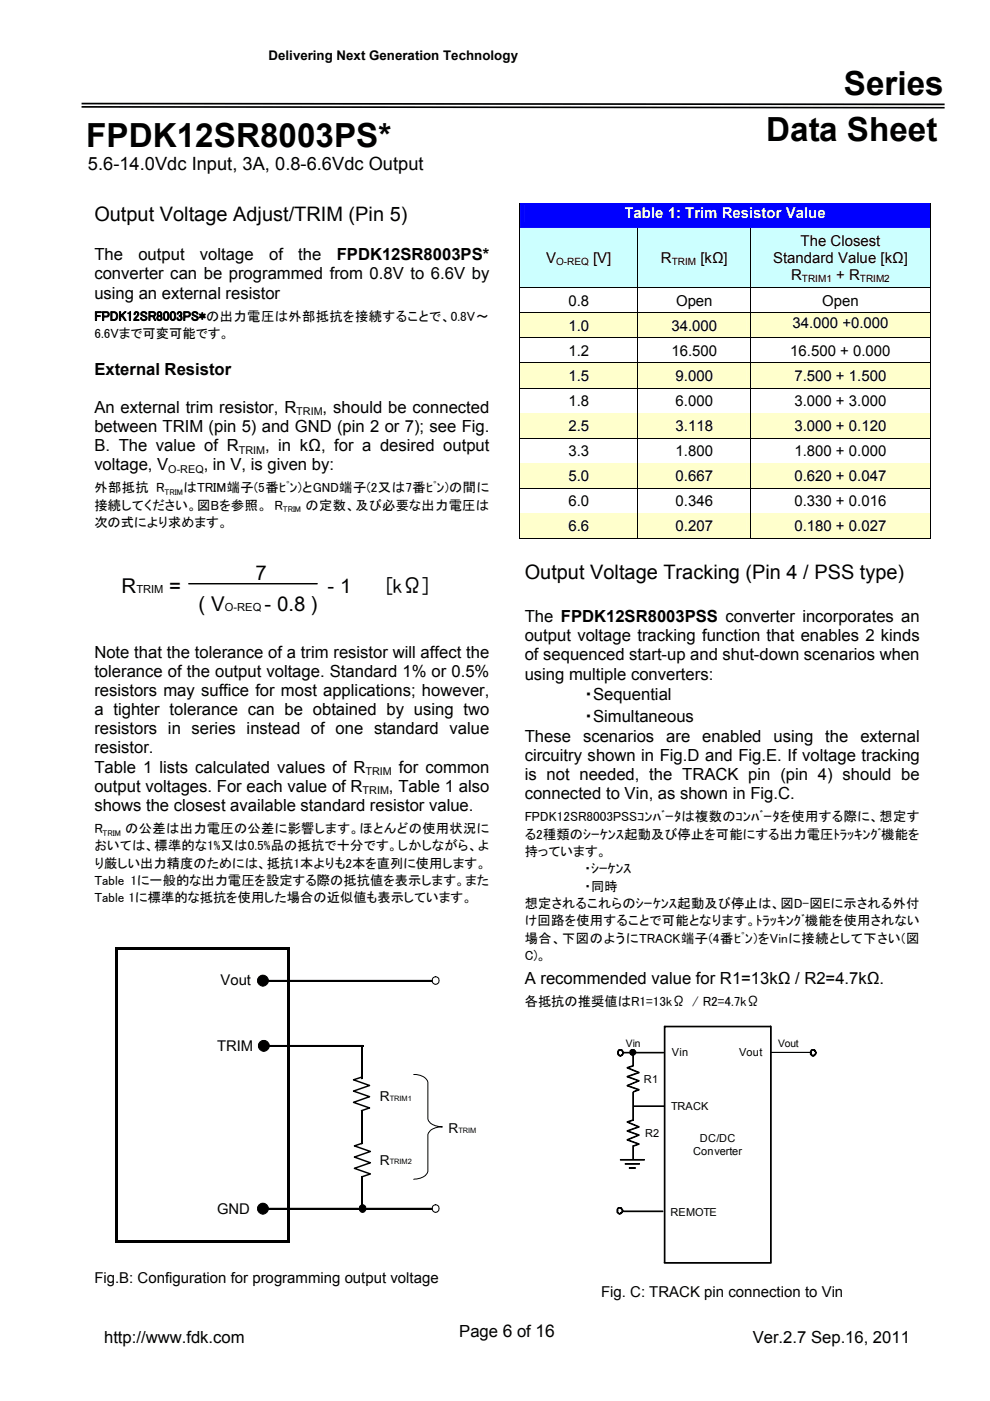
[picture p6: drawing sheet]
<svg xmlns="http://www.w3.org/2000/svg" width="210mm" height="297mm" viewBox="0 0 210 297" stroke-linecap="round" stroke-linejoin="round" font-family="sans-serif">
<defs><g id="words">
<g font-size="7">
<text x="178.9" y="20.1">Series</text>
<text x="162.5" y="29.9">Data Sheet</text>
<text x="18.3" y="31.2">FPDK12SR8003PS*</text>
</g>
<g font-size="4.3">
<text x="25.8" y="125.8">R</text>
<text x="35.9" y="125.8">=</text>
<text x="54.2" y="123">7</text>
<text x="69.5" y="125.8">- 1</text>
<text x="81.8" y="125.8">[kΩ]</text>
<text x="42.1" y="129.5">( V</text>
<text x="56.1" y="129.5">- 0.8 )</text>
</g>
<g font-size="4.2">
<text x="20" y="46.9">Output Voltage Adjust/TRIM (Pin 5)</text>
<text x="111.3" y="122.9">Output Voltage Tracking (Pin 4 / PSS type)</text>
</g>
<text font-size="3.9" x="18.6" y="36.1">5.6-14.0Vdc Input, 3A, 0.8-6.6Vdc Output</text>
<g font-size="3.5">
<text x="20" y="59.2">converter can be programmed from 0.8V to 6.6V by</text>
<text x="20" y="55.2">The</text>
<text x="29.4" y="55.2">output</text>
<text x="42.4" y="55.2">voltage</text>
<text x="57.1" y="55.2">of</text>
<text x="63.2" y="55.2">the</text>
<text x="71.4" y="55.2">FPDK12SR8003PS*</text>
<text x="20" y="63.3">using an external resistor</text>
<text x="20" y="79.4">External Resistor</text>
<text x="20" y="87.5">An external trim resistor, R</text>
<text x="68.4" y="87.5">, should be connected</text>
<text x="20" y="91.6">between TRIM (pin 5) and GND (pin 2 or 7); see Fig.</text>
<text x="20" y="95.7">B. The value of R</text>
<text x="56.2" y="95.7">, in kΩ, for a desired output</text>
<text x="20" y="99.7">voltage, V</text>
<text x="43.2" y="99.7">, in V, is given by:</text>
<text x="111.3" y="131.9">The FPDK12SR8003PSS converter incorporates an</text>
<text x="111.3" y="136">output voltage tracking function that enables 2 kinds</text>
<text x="20" y="139.5">Note that the tolerance of a trim resistor will affect the</text>
<text x="20" y="143.5">tolerance of the output voltage. Standard 1% or 0.5%</text>
<text x="111.3" y="140">of sequenced start-up and shut-down scenarios when</text>
<text x="20" y="147.6">resistors may suffice for most applications; however,</text>
<text x="111.3" y="144.1">using multiple converters:</text>
<text x="124" y="148.4">・Sequential</text>
<text x="20" y="151.6">a tighter tolerance can be obtained by using two</text>
<text x="20" y="155.7">resistors in series instead of one standard value</text>
<text x="124" y="153">・Simultaneous</text>
<text x="20" y="159.7">resistor.</text>
<text x="111.3" y="157.3">These</text>
<text x="111.3" y="161.4">circuitry shown in Fig.D and Fig.E. If voltage tracking</text>
<text x="123.6" y="157.3">scenarios</text>
<text x="141.3" y="157.3">are</text>
<text x="148.9" y="157.3">enabled</text>
<text x="164" y="157.3">using</text>
<text x="175" y="157.3">the</text>
<text x="182.4" y="157.3">external</text>
<text x="20" y="163.8">Table 1 lists calculated values of R</text>
<text x="20" y="167.9">output voltages. For each value of R</text>
<text x="82.5" y="167.9">, Table 1 also</text>
<text x="84.6" y="163.8">for common</text>
<text x="111.3" y="165.4">is not needed, the TRACK pin (pin 4) should be</text>
<text x="20" y="171.9">shows the closest available standard resistor value.</text>
<text x="111.3" y="169.5">connected to Vin, as shown in Fig.C.</text>
<text x="111.3" y="208.7">A recommended value for R1=13kΩ / R2=4.7kΩ.</text>
<text x="22.1" y="284.7">http://www.fdk.com</text>
<text x="97.4" y="283.5">Page 6 of 16</text>
<text x="159.6" y="284.7">Ver.2.7 Sep.16, 2011</text>
</g>
<text font-size="3.2" fill="#fff" x="132.4" y="46.3">Table 1: Trim Resistor Value</text>
<g font-size="3.2">
<text x="169.7" y="52.2">The Closest</text>
<text x="115.8" y="55.8">V</text>
<text x="125.8" y="55.8">[V]</text>
<text x="140.1" y="55.8">R</text>
<text x="148.5" y="55.8">[kΩ]</text>
<text x="163.9" y="55.8">Standard Value [kΩ]</text>
<text x="167.7" y="59.5">R</text>
<text x="177.3" y="59.5">+ R</text>
<text x="120.5" y="64.8">0.8</text>
<text x="143.3" y="64.8">Open</text>
<text x="174.3" y="64.8">Open</text>
<text x="120.5" y="70.1">1.0</text>
<text x="142.4" y="70.1">34.000</text>
<text x="168" y="69.6">34.000 +0.000</text>
<text x="120.5" y="75.4">1.2</text>
<text x="142.4" y="75.4">16.500</text>
<text x="167.6" y="75.4">16.500 + 0.000</text>
<text x="120.5" y="80.7">1.5</text>
<text x="143.3" y="80.7">9.000</text>
<text x="168.4" y="80.7">7.500 + 1.500</text>
<text x="120.5" y="86">1.8</text>
<text x="143.3" y="86">6.000</text>
<text x="168.4" y="86">3.000 + 3.000</text>
<text x="120.5" y="91.4">2.5</text>
<text x="143.3" y="91.4">3.118</text>
<text x="168.4" y="91.4">3.000 + 0.120</text>
<text x="120.5" y="96.7">3.3</text>
<text x="120.5" y="102">5.0</text>
<text x="143.3" y="96.7">1.800</text>
<text x="143.3" y="102">0.667</text>
<text x="168.4" y="96.7">1.800 + 0.000</text>
<text x="168.4" y="102">0.620 + 0.047</text>
<text x="120.5" y="107.3">6.0</text>
<text x="143.3" y="107.3">0.346</text>
<text x="168.4" y="107.3">0.330 + 0.016</text>
<text x="120.5" y="112.6">6.6</text>
<text x="143.3" y="112.6">0.207</text>
<text x="168.4" y="112.6">0.180 + 0.027</text>
<text x="20" y="272.1">Fig.B: Configuration for programming output voltage</text>
<text x="127.4" y="275">Fig. C: TRACK pin connection to Vin</text>
</g>
<g font-size="3.1">
<text x="46.8" y="208.9">Vout</text>
<text x="46" y="222.8">TRIM</text>
<text x="46" y="257.3">GND</text>
</g>
<g font-size="2.9">
<text x="80.6" y="233.5">R</text>
<text x="95.1" y="240.2">R</text>
<text x="80.6" y="246.9">R</text>
</g>
<g font-size="2.8">
<text x="57" y="12.8">Delivering Next Generation Technology</text>
<text x="20" y="68">FPDK12SR8003PS*の出力電圧は外部抵抗を接続することで、0.8V～</text>
<text x="20" y="71.7">6.6Vまで可変可能です。</text>
<text x="20" y="104.4">外部抵抗 R</text>
<text x="38.9" y="104.4">はTRIM端子(5番ﾋﾟﾝ)とGND端子(2又は7番ﾋﾟﾝ)の間に</text>
<text x="20" y="111.7">次の式により求めます。</text>
<text x="20" y="108.1">接続してください。図Bを参照。 R</text>
<text x="64.8" y="108.1">の定数、及び必要な出力電圧は</text>
<text x="20" y="176.6">R</text>
<text x="26.6" y="176.6">の公差は出力電圧の公差に影響します。ほとんどの使用状況に</text>
<text x="111.3" y="174.2">FPDK12SR8003PSSｺﾝﾊﾞｰﾀは複数のｺﾝﾊﾞｰﾀを使用する際に、想定す</text>
<text x="111.3" y="177.8">る2種類のｼｰｹﾝｽ起動及び停止を可能にする出力電圧ﾄﾗｯｷﾝｸﾞ機能を</text>
<text x="20" y="180.3">おいては、標準的な1%又は0.5%品の抵抗で十分です。しかしながら、よ</text>
<text x="20" y="184">り厳しい出力精度のためには、抵抗1本よりも2本を直列に使用します。</text>
<text x="111.3" y="181.5">持っています。</text>
<text x="124" y="185.2">・ｼｰｹﾝｽ</text>
<text x="20" y="187.6">Table 1に一般的な出力電圧を設定する際の抵抗値を表示します。また</text>
<text x="20" y="191.3">Table 1に標準的な抵抗を使用した場合の近似値も表示しています。</text>
<text x="124" y="188.8">・同時</text>
<text x="111.3" y="192.5">想定されるこれらのｼｰｹﾝｽ起動及び停止は、図D-図Eに示される外付</text>
<text x="111.3" y="196.2">け回路を使用することで可能となります。ﾄﾗｯｷﾝｸﾞ機能を使用されない</text>
<text x="111.3" y="199.8">場合、下図のようにTRACK端子(4番ﾋﾟﾝ)をVinに接続として下さい(図</text>
<text x="111.3" y="203.5">C)。</text>
<text x="111.3" y="213.4">各抵抗の推奨値はR1=13kΩ / R2=4.7kΩ</text>
</g>
<g font-size="2.4">
<text x="28.9" y="125.8">TRIM</text>
<text x="47.7" y="129.5">O-REQ</text>
</g>
<g font-size="2.3">
<text x="62.8" y="88.1">TRIM</text>
<text x="35.7" y="100.2">O-REQ</text>
<text x="50.6" y="96.2">TRIM</text>
<text x="77.5" y="164.3">TRIM</text>
<text x="76.9" y="168.4">TRIM</text>
<text x="142.5" y="224">Vin</text>
<text x="156.7" y="224">Vout</text>
<text x="136.5" y="229.5">R1</text>
<text x="142.3" y="235.4">TRACK</text>
<text x="136.8" y="241">R2</text>
<text x="147" y="244.8">Converter</text>
<text x="148.4" y="242.2">DC/DC</text>
<text x="142.2" y="257.8">REMOTE</text>
</g>
<g font-size="2.2">
<text x="132.7" y="222">Vin</text>
<text x="165" y="222">Vout</text>
</g>
<g font-size="2.1">
<text x="117.9" y="56.2">O-REQ</text>
<text x="142.4" y="56.2">TRIM</text>
<text x="170" y="59.8">TRIM1</text>
<text x="182.3" y="59.8">TRIM2</text>
</g>
<g font-size="1.8">
<text x="34.9" y="104.9">TRIM</text>
<text x="60" y="108.6">TRIM</text>
<text x="21.8" y="177.1">TRIM</text>
</g>
<g font-size="1.6">
<text x="82.6" y="233.4">TRIM1</text>
<text x="97.2" y="240.2">TRIM</text>
<text x="82.6" y="246.9">TRIM2</text>
</g>
</g></defs>
<path d="M17.3 21.8l183 .1v.4l-183-.2zM17.3 22.5l183 .2v.3l-183-.2z" fill="#000"/>
<g fill="#fff">
<path d="M152.7 281.2h42.3v6.3h-42.3z"/>
<path d="M20 281.2h42.3v6.3h-42.3z"/>
</g>
<g fill="#00f">
<path d="M110.3 43.1h86.9v5.2h-86.9z"/>
<path d="M111.3 43.4h84.9v3.6h-84.9z"/>
</g>
<path d="M110.2 43l.1 .4zM197.2 43l.1 .4zM197.2 43l.1 .1z" fill="#000"/>
<path d="M110.2 43.1h87M110.2 43.4v4.9M197.2 43.4v4.9" fill="none" stroke="#000" stroke-width=".21"/>
<path d="M110.3 43.2h86.9" fill="none" stroke="#00f" stroke-width=".3"/>
<g fill="#cff">
<path d="M110.3 48.4h24.9v12.6h-24.9z"/>
<path d="M111.3 52.9h22.9v3.6h-22.9z"/>
<path d="M135.3 48.4h23.9v12.6h-23.9z"/>
<path d="M136.2 52.9h22v3.6h-22z"/>
<path d="M159.3 48.4h37.9v12.6h-37.9z"/>
<path d="M160.2 49.2h36v3.7h-36z"/>
<path d="M160.2 52.9h36v3.6h-36z"/>
<path d="M160.2 56.5h36v3.7h-36z"/>
</g>
<path d="M110.2 48.3l.1 .4zM135.2 48.3l.1 .4zM159.2 48.3l.1 .4zM197.2 48.3l.1 .4zM110.2 61l.1 .4zM135.2 61l.1 .4zM159.2 61l.1 .4zM197.2 61l.1 .4z" fill="#000"/>
<g fill="none" stroke="#000" stroke-width=".21">
<path d="M110.2 48.7v12.3M110.3 48.3h24.9M135.2 48.7v12.3M135.3 48.3h23.9M159.2 48.7v12.3M159.3 48.3h37.9M197.2 48.7v12.3M110.2 61.4v4.9M110.3 61h24.9M135.2 61.4v4.9M135.3 61h23.9M159.2 61.4v4.9"/>
<path d="M159.3 61h37.9M197.2 61.4v4.9"/>
</g>
<path d="M110.3 48.5h24.9M135.3 48.5h23.9M159.3 48.5h37.9" fill="none" stroke="#cff" stroke-width=".3"/>
<g fill="#ffc">
<path d="M110.3 66.4h24.9v5.2h-24.9z"/>
<path d="M111.3 67.2h22.9v3.6h-22.9z"/>
<path d="M135.3 66.4h23.9v5.2h-23.9z"/>
<path d="M136.2 67.2h22v3.6h-22z"/>
<path d="M159.3 66.4h37.9v5.2h-37.9z"/>
<path d="M160.2 66.7h36v3.6h-36z"/>
<path d="M160.2 70.3h36v1h-36z"/>
</g>
<path d="M110.2 66.3l.1 .4zM110.2 71.6l.1 .4zM135.2 66.3l.1 .4zM135.2 71.6l.1 .4zM159.2 66.3l.1 .4zM159.2 71.6l.1 .4zM197.2 66.3l.1 .4zM197.2 71.6l.1 .4z" fill="#000"/>
<g fill="none" stroke="#000" stroke-width=".21">
<path d="M110.2 66.7v4.9M110.2 72v4.9M110.3 66.4h24.9M110.3 71.6h24.9M135.2 66.7v4.9M135.2 72v4.9M135.3 66.4h23.9M135.3 71.6h23.9M159.2 66.7v4.9M159.2 72v4.9M159.3 66.4h37.9M159.3 71.6h37.9"/>
<path d="M197.2 66.7v4.9M197.2 72v4.9"/>
</g>
<path d="M110.3 66.5h24.9M135.3 66.5h23.9M159.3 66.5h37.9" fill="none" stroke="#ffc" stroke-width=".3"/>
<g fill="#ffc">
<path d="M110.3 77h24.9v5.2h-24.9z"/>
<path d="M111.3 77.8h22.9v3.6h-22.9z"/>
<path d="M135.3 77h23.9v5.2h-23.9z"/>
<path d="M136.2 77.8h22v3.6h-22z"/>
<path d="M159.3 77h37.9v5.2h-37.9z"/>
<path d="M160.2 77.8h36v3.6h-36z"/>
</g>
<path d="M110.2 76.9l.1 .4zM135.2 76.9l.1 .4zM159.2 76.9l.1 .4zM197.2 76.9l.1 .4zM110.2 82.2l.1 .4zM135.2 82.2l.1 .4zM159.2 82.2l.1 .4zM197.2 82.2l.1 .4z" fill="#000"/>
<g fill="none" stroke="#000" stroke-width=".21">
<path d="M110.2 77.3v4.9M110.3 77h24.9M135.2 77.3v4.9M135.3 77h23.9M159.2 77.3v4.9M159.3 77h37.9M197.2 77.3v4.9M110.2 82.6v4.9M110.3 82.3h24.9M135.2 82.6v4.9M135.3 82.3h23.9M159.2 82.6v4.9"/>
<path d="M159.3 82.3h37.9M197.2 82.6v4.9"/>
</g>
<path d="M110.3 77.2h24.9M135.3 77.2h23.9M159.3 77.2h37.9" fill="none" stroke="#ffc" stroke-width=".3"/>
<g fill="#ffc">
<path d="M110.3 87.6h24.9v5.3h-24.9z"/>
<path d="M111.3 88.4h22.9v3.7h-22.9z"/>
<path d="M135.3 87.6h23.9v5.3h-23.9z"/>
<path d="M136.2 88.4h22v3.7h-22z"/>
<path d="M159.3 87.6h37.9v5.3h-37.9z"/>
<path d="M160.2 88.4h36v3.7h-36z"/>
</g>
<path d="M110.2 87.5l.1 .4zM110.2 92.9l.1 .3zM135.2 87.5l.1 .4zM135.2 92.9l.1 .3zM159.2 87.5l.1 .4zM159.2 92.9l.1 .3zM197.2 87.5l.1 .4zM197.2 92.9l.1 .3z" fill="#000"/>
<g fill="none" stroke="#000" stroke-width=".21">
<path d="M110.2 87.9v5M110.2 93.2v5M110.3 87.6h24.9M110.3 92.9h24.9M135.2 87.9v5M135.2 93.2v5M135.3 87.6h23.9M135.3 92.9h23.9M159.2 87.9v5M159.2 93.2v5M159.3 87.6h37.9M159.3 92.9h37.9"/>
<path d="M197.2 87.9v5M197.2 93.2v5"/>
</g>
<path d="M110.3 87.8h24.9M135.3 87.8h23.9M159.3 87.8h37.9" fill="none" stroke="#ffc" stroke-width=".3"/>
<g fill="#ffc">
<path d="M110.3 98.3h24.9v5.2h-24.9z"/>
<path d="M111.3 99h22.9v3.7h-22.9z"/>
<path d="M135.3 98.3h23.9v5.2h-23.9z"/>
<path d="M136.2 99h22v3.7h-22z"/>
<path d="M159.3 98.3h37.9v5.2h-37.9z"/>
<path d="M160.2 99h36v3.7h-36z"/>
</g>
<path d="M110.2 98.2l.1 .4zM135.2 98.2l.1 .4zM159.2 98.2l.1 .4zM197.2 98.2l.1 .4zM110.2 103.5l.1 .3zM135.2 103.5l.1 .3zM159.2 103.5l.1 .3zM197.2 103.5l.1 .3z" fill="#000"/>
<g fill="none" stroke="#000" stroke-width=".21">
<path d="M110.2 98.6v4.9M110.3 98.2h24.9M135.2 98.6v4.9M135.3 98.2h23.9M159.2 98.6v4.9M159.3 98.2h37.9M197.2 98.6v4.9M110.2 103.8v5M110.3 103.5h24.9M135.2 103.8v5M135.3 103.5h23.9M159.2 103.8v5"/>
<path d="M159.3 103.5h37.9M197.2 103.8v5"/>
</g>
<path d="M110.3 98.4h24.9M135.3 98.4h23.9M159.3 98.4h37.9" fill="none" stroke="#ffc" stroke-width=".3"/>
<g fill="#ffc">
<path d="M110.3 108.9h24.9v5.2h-24.9z"/>
<path d="M111.3 109.6h22.9v3.7h-22.9z"/>
<path d="M135.3 108.9h23.9v5.2h-23.9z"/>
<path d="M136.2 109.6h22v3.7h-22z"/>
<path d="M159.3 108.9h37.9v5.2h-37.9z"/>
<path d="M160.2 109.6h36v3.7h-36z"/>
</g>
<path d="M110.2 108.8l.1 .4zM135.2 108.8l.1 .4zM159.2 108.8l.1 .4zM197.2 108.8l.1 .4zM197.2 114.1l.1 .1zM25 200.8h36.5v.5h-36.5zM24.5 200.8h.5v62.7h-.5zM25 263h36.5v.5h-36.5zM61 201.3h.5v62.2h-.5z" fill="#000"/>
<g fill="none" stroke="#000" stroke-width=".21">
<path d="M110.2 114.1h25M110.2 109.2v5M110.3 108.8h24.9M135.2 109.2v5M135.3 108.8h23.9M135.3 114.1h23.9M159.2 109.2v5M159.3 108.8h37.9M159.3 114.1h37.9M197.2 109.2v5M56 207.9h5M61.4 207.9h31.1"/>
<path d="M56 221.7h5M61.4 221.7h15.6M76.7 221.9v6.8M76.7 235.6v7M56 256.2h5M61.4 256.2h31.1M76.5 255.6a.75 .75 0 0 1 1.1 .6 .75 .75 0 0 1-1.1 .7l-.3-.3v-.7zM76.7 249.4v7"/>
</g>
<path d="M110.3 109h24.9M135.3 109h23.9M159.3 109h37.9" fill="none" stroke="#ffc" stroke-width=".3"/>
<path d="M40 123.8h27.2M76.6 228.4l-1.6 .5 3.4 1.2-3.4 1.2 3.4 1.2-3.4 1.2 3.4 1.2-1.8 .6" fill="none" stroke="#000" stroke-width=".31"/>
<path d="M56 208h5M61.5 208h31.1M56 221.8h5M61.5 221.8h15.5M76.9 221.9v6.9M76.9 235.6v7M56 256.3h5M61.5 256.3h31.1M76.9 249.4v7.1" fill="none" stroke="#000" stroke-width=".25"/>
<path d="M76.5 255.6a.75 .75 0 0 1 1.1 .6 .75 .75 0 0 1-1.1 .7l-.3-.3v-.7z" fill-rule="evenodd" fill="#000"/>
<path d="M91.8 207.3a.81 .81 0 0 1 1.2 .2 .81 .81 0 0 1-.3 1.2 .76 .76 0 0 1-1-.5v-.7z" fill-rule="evenodd" fill="#fff"/>
<path d="M91.8 207.3a.81 .81 0 0 1 1.2 .2 .81 .81 0 0 1-.3 1.2 .76 .76 0 0 1-1-.5v-.7z" fill="none" stroke="#000" stroke-width=".21"/>
<path d="M91.8 255.6a.81 .81 0 0 1 1.2 .3 .81 .81 0 0 1-.3 1.1 .75 .75 0 0 1-1-.4v-.7z" fill-rule="evenodd" fill="#fff"/>
<g fill="none" stroke="#000" stroke-width=".21">
<path d="M87.7 227.8a2.87 2.87 0 0 1 3 1.6v7.8a3 3 0 0 0 3.1 1.7 2.89 2.89 0 0 0-3.1 1.7v7.7a3 3 0 0 1-3 1.7M134.2 223.1v2.9M134.2 231.6v5.9M134.3 234.5h9.1M134.3 234.6h9.2M163.4 223.1h8.6M163.4 223.2h8.6M91.8 255.6a.81 .81 0 0 1 1.2 .3 .81 .81 0 0 1-.3 1.1 .75 .75 0 0 1-1-.4v-.7zM134.2 242.9v2.9"/>
<circle cx="55.7" cy="207.9" r="1.13"/>
<circle cx="55.9" cy="221.7" r="1.15"/>
<circle cx="55.7" cy="256.3" r="1.15"/>
</g>
<g fill="#000">
<circle cx="55.7" cy="207.9" r="1.13"/>
<circle cx="55.9" cy="221.7" r="1.15"/>
<circle cx="55.7" cy="256.3" r="1.15"/>
</g>
<path d="M76.8 242.4l-1.7 .6 3.4 1.1-3.4 1.2 3.4 1.2-3.4 1.2 3.4 1.2-1.7 .6" fill="none" stroke="#000" stroke-width=".31"/>
<path d="M140.8 217.6h22.6v50.1h-22.6z" fill="#fff"/>
<path d="M140.8 217.6h22.7v50.2h-22.7zM140.8 217.7l.2-.1v50.1h-.2h22.6v-50.1v.1z" fill="#000" stroke="#000" stroke-width=".21"/>
<g fill="#fff">
<path d="M141.9 220.3h10.9v5.6h-10.9z"/>
<path d="M141.7 254.1h16v5.6h-16z"/>
<path d="M151.3 220.3h10.9v5.6h-10.9z"/>
<path d="M145.9 236.9h12.5v11.6h-12.5z"/>
</g>
<path d="M132.2 223.1h8.5v.1h-8.5zM132.1 256.8h8.4v.1h-8.4z" fill="#000" stroke="#000" stroke-width=".21"/>
<path d="M131.1 222.7l.4-.2 .5 .2 .1 .5-.1 .5-.5 .1-.4-.1-.1-.5z" fill-rule="evenodd" fill="#fff"/>
<path d="M131.1 222.7l.1-.2h.6a.77 .77 0 0 1 .4 .9 .77 .77 0 0 1-.7 .6 .8 .8 0 0 1-.4-1.3zM131.1 223v.4l.4 .4 .5-.3-.2 .2 .3-.6v.1l-.3-.4h.2l-.3-.1h.1h-.4z" fill="#000" stroke="#000" stroke-width=".21"/>
<path d="M131 256.2l.4-.2 .4 .2 .2 .6-.2 .4-.4 .1-.4-.1-.2-.4z" fill-rule="evenodd" fill="#fff"/>
<g fill="#000" stroke="#000" stroke-width=".21">
<path d="M133 237.8l2.5 1v.2l-2.5-1zM133 239.7l2.5 .9v.1l-2.5-.8zM133 226.3l2.5 1v.2l-2.5-1zM133 228.2l2.5 .9v.1l-2.5-.9zM133 230.1l2.5 .9v.1l-2.5-.8zM133 237.8l1.3-.4v.1l-1.3 .5zM133 226.3l1.3-.4v.1l-1.3 .5zM133 239.7l2.5-.9v.2l-2.5 .9zM133 228.2l2.5-.9v.2l-2.5 .8zM133 230.1l2.5-1v.1l-2.5 1.1zM134.3 231.4l1.2-.4v.1l-1.2 .5zM131.5 245.8h5.1v.2h-5.1z"/>
<path d="M132.5 246.7h3.1v.1h-3.1zM133 241.6l2.5 .9v.1l-2.5-.9zM133.4 247.6h1.3v.1h-1.3zM133 241.6l2.5-1v.1l-2.5 1zM134.3 242.9l1.2-.4v.1l-1.2 .5z"/>
<path d="M133.6 222.8l.3-.3h.5l.3 .3a.74 .74 0 0 1-.5 1 .74 .74 0 0 1-.6-1zM134 222.7l-.3 .3v.4v-.2l.5 .5 .4-.2 .1-.4-.1-.3-.3-.1h.1z"/>
<path d="M131.1 256h.6l.3 .5a.65 .65 0 0 1-.2 .7 .65 .65 0 0 1-.7 .1 .89 .89 0 0 1 0-1.3zM131.1 256.3l-.1 .6a.53 .53 0 0 0 .7 .3h-.2l.3-.2-.1 .2 .3-.6v.2l-.3-.5h.1l-.3-.1h.2h-.5z"/>
</g>
<circle cx="134.2" cy="223.1" r=".6" fill="#000"/>
<path d="M141.7 231.7h17v5.5h-17z" fill="#fff"/>
<path d="M172 222.7l.4-.2 .4 .2 .2 .5-.2 .5-.4 .1-.4-.1-.2-.5z" fill-rule="evenodd" fill="#fff"/>
<path d="M172.1 222.5h.6l.4 .6-.1 .4-.6 .5a.86 .86 0 0 1-.3-1.5zM172.2 222.7l-.2 .3v.4a.53 .53 0 0 0 .7 .3h-.2l.3-.2-.1 .2 .3-.6v.1l-.3-.4h.1l-.3-.1h.2z" fill="#000" stroke="#000" stroke-width=".21"/>
<use href="#words"/>
</svg>
